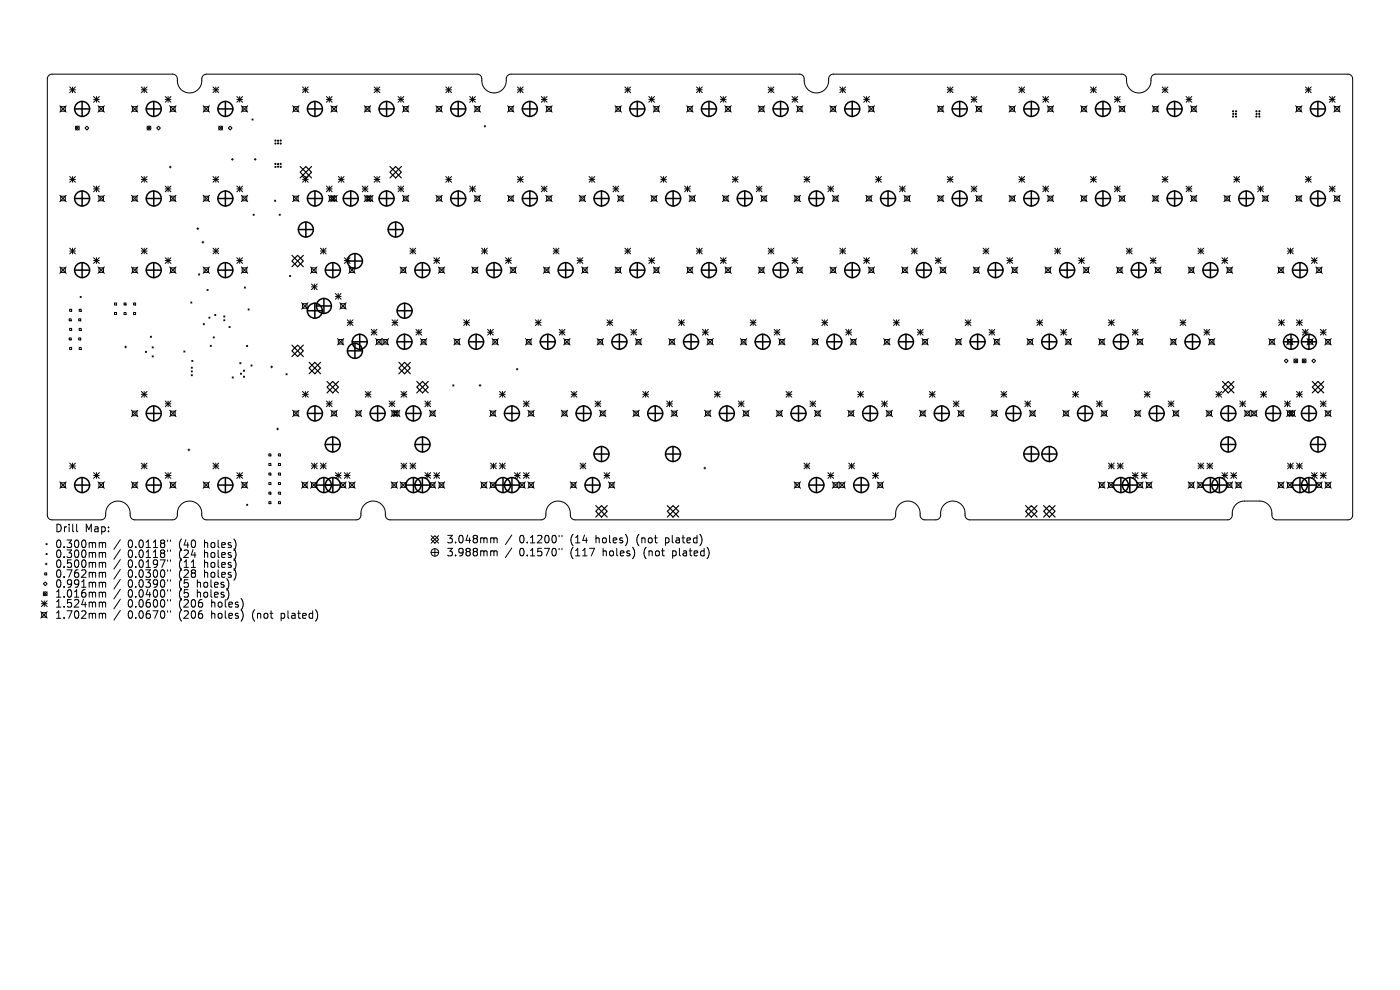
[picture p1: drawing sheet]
<svg xmlns="http://www.w3.org/2000/svg" width="297mm" height="210mm" viewBox="0 0 297 210" stroke-linecap="round" stroke-linejoin="round" font-family="sans-serif">
<defs><g id="words">
<g font-size="2.2">
<text x="11.6" y="113.1">Drill</text>
<text x="18" y="113.1">Map:</text>
<text x="11.6" y="116.5">0.300mm</text>
<text x="11.6" y="118.6">0.300mm</text>
<text x="27.1" y="116.5">0.0118&quot;</text>
<text x="27.1" y="118.6">0.0118&quot;</text>
<text x="38.1" y="116.5">(40</text>
<text x="38.1" y="118.6">(24</text>
<text x="43.5" y="116.5">holes)</text>
<text x="43.5" y="118.6">holes)</text>
<text x="94.6" y="115.5">3.048mm</text>
<text x="94.6" y="118.2">3.988mm</text>
<text x="110.2" y="115.5">0.1200&quot;</text>
<text x="110.2" y="118.2">0.1570&quot;</text>
<text x="121.1" y="115.5">(14</text>
<text x="121.1" y="118.2">(117</text>
<text x="126.6" y="115.5">holes)</text>
<text x="128.1" y="118.2">holes)</text>
<text x="135.4" y="115.5">(not</text>
<text x="136.9" y="118.2">(not</text>
<text x="141.6" y="115.5">plated)</text>
<text x="143.2" y="118.2">plated)</text>
<text x="11.6" y="120.7">0.500mm</text>
<text x="11.6" y="122.8">0.762mm</text>
<text x="11.6" y="124.9">0.991mm</text>
<text x="27.1" y="120.7">0.0197&quot;</text>
<text x="27.1" y="122.8">0.0300&quot;</text>
<text x="27.1" y="124.9">0.0390&quot;</text>
<text x="38.1" y="120.7">(11</text>
<text x="38.1" y="122.8">(28</text>
<text x="38.1" y="124.9">(5</text>
<text x="42" y="124.9">holes)</text>
<text x="43.5" y="120.7">holes)</text>
<text x="43.5" y="122.8">holes)</text>
<text x="11.6" y="127">1.016mm</text>
<text x="11.6" y="129.1">1.524mm</text>
<text x="11.6" y="131.5">1.702mm</text>
<text x="27.1" y="127">0.0400&quot;</text>
<text x="27.1" y="129.1">0.0600&quot;</text>
<text x="27.1" y="131.5">0.0670&quot;</text>
<text x="38.1" y="127">(5</text>
<text x="38.1" y="129.1">(206</text>
<text x="38.1" y="131.5">(206</text>
<text x="42" y="127">holes)</text>
<text x="45.1" y="129.1">holes)</text>
<text x="45.1" y="131.5">holes)</text>
<text x="53.9" y="131.5">(not</text>
<text x="60.1" y="131.5">plated)</text>
</g>
</g></defs>
<g fill="none" stroke="#000" stroke-width=".21">
<path d="M10.3 16.1l.7-.4h25.6a1.21 1.21 0 0 1 1 1.7 2.63 2.63 0 0 0 3.1 2.3 2.63 2.63 0 0 0 2.1-3.2 1 1 0 0 1 1-.8h57.6a1.27 1.27 0 0 1 .8 1.7 2.63 2.63 0 0 0 3.1 2.3 2.63 2.63 0 0 0 2.1-3.2 1 1 0 0 1 1-.8h61.4a1.27 1.27 0 0 1 .8 1.7 2.63 2.63 0 0 0 3.1 2.3 2.63 2.63 0 0 0 2.1-3.2 1 1 0 0 1 1-.8h61.4a1.27 1.27 0 0 1 .8 1.7 2.63 2.63 0 0 0 3.1 2.3 2.63 2.63 0 0 0 2.1-3.2 1 1 0 0 1 1-.8h40.9a.99 .99 0 0 1 .9 1l-.1 92.8a1 1 0 0 1-.9 .8h-15.4a1.27 1.27 0 0 1-.8-1.7 2.6 2.6 0 0 0-2.6-2.3h-3.5a2.85 2.85 0 0 0-2.3 3.3l-.4 .5-.6 .2h-54.7a1.21 1.21 0 0 1-1-1.7 2.63 2.63 0 0 0-3-2.3 2.63 2.63 0 0 0-2.2 3.2 1 1 0 0 1-1 .8h-2.5a1.27 1.27 0 0 1-.8-1.7 2.63 2.63 0 0 0-3.1-2.3 2.63 2.63 0 0 0-2.1 3.2 1 1 0 0 1-1 .8h-67.2a1.27 1.27 0 0 1-.8-1.7 2.63 2.63 0 0 0-3.1-2.3 2.63 2.63 0 0 0-2.1 3.2 1 1 0 0 1-1 .8h-32.2a1.27 1.27 0 0 1-.9-1.7 2.63 2.63 0 0 0-3-2.3 2.63 2.63 0 0 0-2.1 3.2 1 1 0 0 1-1 .8h-32a1.27 1.27 0 0 1-.8-1.7 2.63 2.63 0 0 0-3.1-2.3 2.63 2.63 0 0 0-2.1 3.2 1 1 0 0 1-1 .8h-8.2a1.27 1.27 0 0 1-.8-1.7 2.63 2.63 0 0 0-3-2.3 2.63 2.63 0 0 0-2.2 3.2 1 1 0 0 1-1 .8h-10.5a1 1 0 0 1-.9-1v-92.6zM14.8 18.4l1.2 1.3M14.8 19.1h1.2M15.4 18.4v1.3M16 18.4l-1.2 1.3M30 19.1h1.2M30 18.4l1.2 1.3M30.6 18.4v1.3M31.2 18.4l-1.2 1.3M45.2 19.1h1.2M45.2 18.4l1.2 1.3M45.8 18.4v1.3"/>
<path d="M46.4 18.4l-1.2 1.3M64.2 19.1h1.2M64.2 18.4l1.2 1.3M64.8 18.4v1.3M65.4 18.4l-1.2 1.3M79.4 19.1h1.2M79.4 18.4l1.2 1.3M80 18.4v1.3M80.6 18.4l-1.2 1.3M94.6 19.1h1.2M94.6 18.4l1.2 1.3M95.2 18.4v1.3"/>
<path d="M95.8 18.4l-1.2 1.3M109.8 19.1h1.2M109.8 18.4l1.2 1.3M110.4 18.4v1.3M111 18.4l-1.2 1.3M132.6 19.1h1.2M132.6 18.4l1.2 1.3M133.2 18.4v1.3M133.8 18.4l-1.2 1.3M147.8 19.1h1.2M147.8 18.4l1.2 1.3M148.4 18.4v1.3"/>
<path d="M149 18.4l-1.2 1.3M163 19.1h1.2M163 18.4l1.2 1.3M163.6 18.4v1.3M164.2 18.4l-1.2 1.3M178.2 19.1h1.2M178.2 18.4l1.2 1.3M178.8 18.4v1.3M179.4 18.4l-1.2 1.3M201 19.1h1.2M201 18.4l1.2 1.3M201.6 18.4v1.3"/>
<path d="M202.2 18.4l-1.2 1.3M216.2 19.1h1.2M216.2 18.4l1.2 1.3M216.8 18.4v1.3M217.4 18.4l-1.2 1.3M231.4 19.1h1.2M231.4 18.4l1.2 1.3M232 18.4v1.3M232.6 18.4l-1.2 1.3M246.6 19.1h1.2M246.6 18.4l1.2 1.3M247.2 18.4v1.3"/>
<path d="M247.8 18.4l-1.2 1.3M276.9 19.1h1.3M276.9 18.4l1.3 1.3M277.6 18.4v1.3M278.2 18.4l-1.3 1.3M12.7 22.4l1.3 1.4M12.9 22.6h.9v1h-.9zM14 22.4l-1.3 1.4M14.8 37.4l1.2 1.3M14.8 38.1h1.2M15.4 37.4v1.3M16 26.8l.8 .8"/>
<path d="M16 37.4l-1.2 1.3M16.8 26.8l-.8 .8M18.4 26.8l.4 .4-.4 .4-.4-.4zM19.9 39.5l1.2 1.2M19.9 20.5l1.2 1.2M19.9 21.1h1.2M20.5 20.5v1.2M20.5 39.5v1.2M20.8 22.4l1.4 1.4M21 22.6h1v1h-1zM21.1 20.5l-1.2 1.2M21.1 39.5l-1.2 1.2"/>
<path d="M22.2 22.4l-1.4 1.4M27.9 22.4l1.3 1.4M28.1 22.6h.9v1h-.9zM29.2 22.4l-1.3 1.4M30 38.1h1.2M30 37.4l1.2 1.3M30.6 37.4v1.3M31.2 26.8l.8 .8M31.2 37.4l-1.2 1.3M32 26.8l-.8 .8M33.6 26.8l.4 .4-.4 .4-.4-.4zM35 21.1h1.3"/>
<path d="M35 20.5l1.3 1.2M35 39.5l1.3 1.2M35.7 20.5v1.2M35.7 39.5v1.2M35.9 35.4h.4M36 22.4l1.3 1.4M36.1 35.2v.4M36.2 22.6h.9v1h-.9zM36.3 39.5l-1.3 1.2M36.3 20.5l-1.3 1.2M37.3 22.4l-1.3 1.4M43.1 22.4l1.3 1.4"/>
<path d="M43.3 22.6h.9v1h-.9zM44.4 22.4l-1.3 1.4M45.2 38.1h1.2M45.2 37.4l1.2 1.3M45.8 37.4v1.3M46.4 26.8l.8 .8M46.4 37.4l-1.2 1.3M47.2 26.8l-.8 .8M48.8 26.8l.4 .4-.4 .4-.4-.4zM49.1 33.8h.4M49.3 33.6v.4M50.2 21.1h1.3"/>
<path d="M50.2 20.5l1.3 1.2M50.2 39.5l1.3 1.2M50.9 20.5v1.2M50.9 39.5v1.2M51.2 22.4l1.3 1.4M51.4 22.6h.9v1h-.9zM51.5 39.5l-1.3 1.2M51.5 20.5l-1.3 1.2M52.5 22.4l-1.3 1.4M53.5 25.2l.2 .3M53.7 25.2l-.2 .3M53.9 33.8h.4"/>
<path d="M54.1 33.6v.4M62.1 22.4l1.3 1.4M62.3 22.6h.9v1h-.9zM63.4 22.4l-1.3 1.4M64.2 38.1h1.2M64.2 37.4l1.2 1.3M64.8 37.4v1.3M65.4 37.4l-1.2 1.3M69.2 39.5l1.3 1.2M69.2 21.1h1.3M69.2 20.5l1.3 1.2M69.9 39.5v1.2"/>
<path d="M69.9 20.5v1.2M70.2 22.4l1.3 1.4M70.4 22.6h.9v1h-.9zM70.5 39.5l-1.3 1.2M70.5 20.5l-1.3 1.2M71.5 22.4l-1.3 1.4M71.8 38.1h1.2M71.8 37.4l1.2 1.3M72.4 37.4v1.3M73 37.4l-1.2 1.3M76.8 39.5l1.3 1.2M77.3 22.4l1.3 1.4"/>
<path d="M77.5 39.5v1.2M77.5 22.6h.9v1h-.9zM78.1 39.5l-1.3 1.2M78.6 22.4l-1.3 1.4M79.4 38.1h1.2M79.4 37.4l1.2 1.3M80 37.4v1.3M80.6 37.4l-1.2 1.3M84.4 39.5l1.3 1.2M84.4 21.1h1.3M84.4 20.5l1.3 1.2M85 39.5v1.2"/>
<path d="M85 20.5v1.2M85.4 22.4l1.3 1.4M85.6 22.6h.9v1h-.9zM85.7 39.5l-1.3 1.2M85.7 20.5l-1.3 1.2M86.7 22.4l-1.3 1.4M92.5 22.4l1.3 1.4M92.7 22.6h.9v1h-.9zM93.8 22.4l-1.3 1.4M94.6 38.1h1.2M94.6 37.4l1.2 1.3M95.2 37.4v1.3"/>
<path d="M95.8 37.4l-1.2 1.3M99.6 39.5l1.3 1.2M99.6 21.1h1.3M99.6 20.5l1.3 1.2M100.2 39.5v1.2M100.2 20.5v1.2M100.6 22.4l1.3 1.4M100.8 22.6h.9v1h-.9zM100.9 39.5l-1.3 1.2M100.9 20.5l-1.3 1.2M101.9 22.4l-1.3 1.4M102.7 26.7l.3 .2"/>
<path d="M103 26.7l-.3 .2M107.7 22.4l1.3 1.4M107.9 22.6h.9v1h-.9zM109 22.4l-1.3 1.4M109.8 38.1h1.2M109.8 37.4l1.2 1.3M110.4 37.4v1.3M111 37.4l-1.2 1.3M114.8 39.5l1.3 1.2M114.8 21.1h1.3M114.8 20.5l1.3 1.2M115.4 39.5v1.2"/>
<path d="M115.4 20.5v1.2M115.8 22.4l1.3 1.4M116 22.6h.9v1h-.9zM116.1 39.5l-1.3 1.2M116.1 20.5l-1.3 1.2M117.1 22.4l-1.3 1.4M125 38.1h1.2M125 37.4l1.2 1.3M125.6 37.4v1.3M126.2 37.4l-1.2 1.3M130 39.5l1.3 1.2M130.5 22.4l1.3 1.4"/>
<path d="M130.6 39.5v1.2M130.7 22.6h.9v1h-.9zM131.3 39.5l-1.3 1.2M131.8 22.4l-1.3 1.4M137.6 21.1h1.3M137.6 20.5l1.3 1.2M138.2 20.5v1.2M138.6 22.4l1.3 1.4M138.8 22.6h.9v1h-.9zM138.9 20.5l-1.3 1.2M139.9 22.4l-1.3 1.4M140.2 38.1h1.2"/>
<path d="M140.2 37.4l1.2 1.3M140.8 37.4v1.3M141.4 37.4l-1.2 1.3M145.2 39.5l1.2 1.2M145.7 22.4l1.3 1.4M145.8 39.5v1.2M145.9 22.6h.9v1h-.9zM146.4 39.5l-1.2 1.2M147 22.4l-1.3 1.4M152.8 21.1h1.2M152.8 20.5l1.2 1.2M153.4 20.5v1.2"/>
<path d="M153.8 22.4l1.3 1.4M154 22.6h.9v1h-.9zM154 20.5l-1.2 1.2M155.1 22.4l-1.3 1.4M155.4 38.1h1.2M155.4 37.4l1.2 1.3M156 37.4v1.3M156.6 37.4l-1.2 1.3M160.4 39.5l1.2 1.2M160.9 22.4l1.3 1.4M161 39.5v1.2M161.1 22.6h.9v1h-.9z"/>
<path d="M161.6 39.5l-1.2 1.2M162.2 22.4l-1.3 1.4M168 21.1h1.2M168 20.5l1.2 1.2M168.6 20.5v1.2M169 22.4l1.3 1.4M169.2 22.6h.9v1h-.9zM169.2 20.5l-1.2 1.2M170.3 22.4l-1.3 1.4M170.6 38.1h1.2M170.6 37.4l1.2 1.3M171.2 37.4v1.3"/>
<path d="M171.8 37.4l-1.2 1.3M175.6 39.5l1.2 1.2M176.1 22.4l1.3 1.4M176.2 39.5v1.2M176.3 22.6h.9v1h-.9zM176.8 39.5l-1.2 1.2M177.4 22.4l-1.3 1.4M183.2 21.1h1.2M183.2 20.5l1.2 1.2M183.8 20.5v1.2M184.2 22.4l1.3 1.4M184.4 22.6h.9v1h-.9z"/>
<path d="M184.4 20.5l-1.2 1.2M185.5 22.4l-1.3 1.4M185.8 38.1h1.2M185.8 37.4l1.2 1.3M186.4 37.4v1.3M187 37.4l-1.2 1.3M190.8 39.5l1.2 1.2M191.4 39.5v1.2M192 39.5l-1.2 1.2M198.9 22.4l1.3 1.4M199.1 22.6h.9v1h-.9zM200.2 22.4l-1.3 1.4"/>
<path d="M201 38.1h1.2M201 37.4l1.2 1.3M201.6 37.4v1.3M202.2 37.4l-1.2 1.3M206 21.1h1.2M206 20.5l1.2 1.2M206 39.5l1.2 1.2M206.6 20.5v1.2M206.6 39.5v1.2M207 22.4l1.3 1.4M207.2 22.6h.9v1h-.9zM207.2 20.5l-1.2 1.2"/>
<path d="M207.2 39.5l-1.2 1.2M208.3 22.4l-1.3 1.4M214.1 22.4l1.3 1.4M214.3 22.6h.9v1h-.9zM215.4 22.4l-1.3 1.4M216.2 38.1h1.2M216.2 37.4l1.2 1.3M216.8 37.4v1.3M217.4 37.4l-1.2 1.3M221.2 39.5l1.2 1.2M221.2 21.1h1.2M221.2 20.5l1.2 1.2"/>
<path d="M221.8 39.5v1.2M221.8 20.5v1.2M222.2 22.4l1.3 1.4M222.4 22.6h.9v1h-.9zM222.4 39.5l-1.2 1.2M222.4 20.5l-1.2 1.2M223.5 22.4l-1.3 1.4M229.3 22.4l1.3 1.4M229.5 22.6h.9v1h-.9zM230.6 22.4l-1.3 1.4M231.4 38.1h1.2M231.4 37.4l1.2 1.3"/>
<path d="M232 37.4v1.3M232.6 37.4l-1.2 1.3M236.4 39.5l1.2 1.2M236.4 21.1h1.2M236.4 20.5l1.2 1.2M237 39.5v1.2M237 20.5v1.2M237.4 22.4l1.3 1.4M237.6 22.6h.9v1h-.9zM237.6 39.5l-1.2 1.2M237.6 20.5l-1.2 1.2M238.7 22.4l-1.3 1.4"/>
<path d="M244.5 22.4l1.3 1.4M244.7 22.6h.9v1h-.9zM245.8 22.4l-1.3 1.4M246.6 38.1h1.2M246.6 37.4l1.2 1.3M247.2 37.4v1.3M247.8 37.4l-1.2 1.3M251.6 39.5l1.2 1.2M251.6 21.1h1.2M251.6 20.5l1.2 1.2M252.2 39.5v1.2M252.2 20.5v1.2"/>
<path d="M252.6 22.4l1.3 1.4M252.8 22.6h.9v1h-.9zM252.8 39.5l-1.2 1.2M252.8 20.5l-1.2 1.2M253.9 22.4l-1.3 1.4M261.7 38.1h1.3M261.7 37.4l1.3 1.3M262.4 37.4v1.3M263 37.4l-1.3 1.3M266.8 39.5l1.2 1.2M267.4 39.5v1.2M268 39.5l-1.2 1.2"/>
<path d="M274.9 22.4l1.3 1.4M275 22.6h1v1h-1zM276.2 22.4l-1.3 1.4M276.9 38.1h1.3M276.9 37.4l1.3 1.3M277.6 37.4v1.3M278.2 37.4l-1.3 1.3M282 21.1h1.2M282 39.5l1.2 1.2M282 20.5l1.2 1.2M282.6 39.5v1.2M282.6 20.5v1.2"/>
<path d="M283 22.4l1.3 1.4M283.2 22.6h.9v1h-.9zM283.2 39.5l-1.2 1.2M283.2 20.5l-1.2 1.2M284.3 22.4l-1.3 1.4M12.7 41.4l1.3 1.4M12.7 56.6l1.3 1.4M12.9 41.6h.9v1h-.9zM12.9 56.8h.9v1h-.9zM14 41.4l-1.3 1.4M14 56.6l-1.3 1.4M14.8 52.6l1.2 1.3"/>
<path d="M14.8 53.3h1.2M15.4 52.6v1.3M16 52.6l-1.2 1.3M19.9 40.1h1.2M19.9 54.7l1.2 1.2M19.9 55.3h1.2M20.5 54.7v1.2M20.8 56.6l1.4 1.4M20.8 41.4l1.4 1.4M21 41.6h1v1h-1zM21 56.8h1v1h-1zM21.1 54.7l-1.2 1.2"/>
<path d="M22.2 41.4l-1.4 1.4M22.2 56.6l-1.4 1.4M27.9 41.4l1.3 1.4M27.9 56.6l1.3 1.4M28.1 41.6h.9v1h-.9zM28.1 56.8h.9v1h-.9zM29.2 41.4l-1.3 1.4M29.2 56.6l-1.3 1.4M30 53.3h1.2M30 52.6l1.2 1.3M30.6 52.6v1.3M31.2 52.6l-1.2 1.3"/>
<path d="M35 54.7l1.3 1.2M35 40.1h1.3M35 55.3h1.3M35.7 54.7v1.2M36 41.4l1.3 1.4M36 56.6l1.3 1.4M36.2 41.6h.9v1h-.9zM36.2 56.8h.9v1h-.9zM36.3 54.7l-1.3 1.2M37.3 41.4l-1.3 1.4M37.3 56.6l-1.3 1.4M41.8 48.5h.4"/>
<path d="M42 48.3v.4M42.1 58.1l.3 .2M42.4 58.1l-.3 .2M42.8 51.4h.4M43 51.2v.4M43.1 56.6l1.3 1.4M43.1 41.4l1.3 1.4M43.3 41.6h.9v1h-.9zM43.3 56.8h.9v1h-.9zM44.4 41.4l-1.3 1.4M44.4 56.6l-1.3 1.4M45.2 53.3h1.2"/>
<path d="M45.2 52.6l1.2 1.3M45.8 52.6v1.3M46.4 52.6l-1.2 1.3M50.2 40.1h1.3M50.2 55.3h1.3M50.2 54.7l1.3 1.2M50.9 54.7v1.2M51.2 41.4l1.3 1.4M51.2 56.6l1.3 1.4M51.4 41.6h.9v1h-.9zM51.4 56.8h.9v1h-.9zM51.5 54.7l-1.3 1.2"/>
<path d="M52.5 41.4l-1.3 1.4M52.5 56.6l-1.3 1.4M53.7 45.4l.2 .3M53.9 45.4l-.2 .3M58.3 42.5l.2 .2M58.5 42.5l-.2 .2M59.2 45.4l.3 .3M59.5 45.4l-.3 .3M61.4 58.4l.3 .3M61.7 58.4l-.3 .3M62.1 41.4l1.3 1.4M62.3 41.6h.9v1h-.9z"/>
<path d="M63.4 41.4l-1.3 1.4M65.9 56.6l1.3 1.4M66.1 56.8h.9v1h-.9zM67.2 56.6l-1.3 1.4M68 53.3h1.2M68 52.6l1.2 1.3M68.6 52.6v1.3M69.2 52.6l-1.2 1.3M69.2 40.1h1.3M69.7 41.4l1.3 1.4M69.9 41.6h.9v1h-.9zM70.2 41.4l1.3 1.4"/>
<path d="M70.4 41.6h.9v1h-.9zM71 41.4l-1.3 1.4M71.5 41.4l-1.3 1.4M73 55.3h1.3M73 54.7l1.3 1.2M73.7 54.7v1.2M74 56.6l1.3 1.4M74.2 56.8h.9v1h-.9zM74.3 54.7l-1.3 1.2M75.3 56.6l-1.3 1.4M76.8 40.1h1.3M77.3 41.4l1.3 1.4"/>
<path d="M77.5 41.6h.9v1h-.9zM77.8 41.4l1.3 1.4M78 41.6h.9v1h-.9zM78.6 41.4l-1.3 1.4M79.1 41.4l-1.3 1.4M84.4 40.1h1.3M84.9 56.6l1.3 1.4M85.1 56.8h.9v1h-.9zM85.4 41.4l1.3 1.4M85.6 41.6h.9v1h-.9zM86.2 56.6l-1.3 1.4M86.7 41.4l-1.3 1.4"/>
<path d="M87 53.3h1.2M87 52.6l1.2 1.3M87.6 52.6v1.3M88.2 52.6l-1.2 1.3M92 55.3h1.3M92 54.7l1.3 1.2M92.5 41.4l1.3 1.4M92.6 54.7v1.2M92.7 41.6h.9v1h-.9zM93 56.6l1.3 1.4M93.2 56.8h.9v1h-.9zM93.3 54.7l-1.3 1.2"/>
<path d="M93.8 41.4l-1.3 1.4M94.3 56.6l-1.3 1.4M99.6 40.1h1.3M100.1 56.6l1.3 1.4M100.3 56.8h.9v1h-.9zM100.6 41.4l1.3 1.4M100.8 41.6h.9v1h-.9zM101.4 56.6l-1.3 1.4M101.9 41.4l-1.3 1.4M102.2 53.3h1.2M102.2 52.6l1.2 1.3M102.8 52.6v1.3"/>
<path d="M103.4 52.6l-1.2 1.3M107.2 55.3h1.3M107.2 54.7l1.3 1.2M107.7 41.4l1.3 1.4M107.8 54.7v1.2M107.9 41.6h.9v1h-.9zM108.2 56.6l1.3 1.4M108.4 56.8h.9v1h-.9zM108.5 54.7l-1.3 1.2M109 41.4l-1.3 1.4M109.5 56.6l-1.3 1.4M114.8 40.1h1.3"/>
<path d="M115.3 56.6l1.3 1.4M115.5 56.8h.9v1h-.9zM115.8 41.4l1.3 1.4M116 41.6h.9v1h-.9zM116.6 56.6l-1.3 1.4M117.1 41.4l-1.3 1.4M117.4 53.3h1.2M117.4 52.6l1.2 1.3M118 52.6v1.3M118.6 52.6l-1.2 1.3M122.4 55.3h1.3M122.4 54.7l1.3 1.2"/>
<path d="M122.9 41.4l1.3 1.4M123 54.7v1.2M123.1 41.6h.9v1h-.9zM123.4 56.6l1.3 1.4M123.6 56.8h.9v1h-.9zM123.7 54.7l-1.3 1.2M124.2 41.4l-1.3 1.4M124.7 56.6l-1.3 1.4M130 40.1h1.3M130.5 56.6l1.3 1.4M130.7 56.8h.9v1h-.9zM131 41.4l1.3 1.4"/>
<path d="M131.2 41.6h.9v1h-.9zM131.8 56.6l-1.3 1.4M132.3 41.4l-1.3 1.4M132.6 53.3h1.2M132.6 52.6l1.2 1.3M133.2 52.6v1.3M133.8 52.6l-1.2 1.3M137.6 55.3h1.3M137.6 54.7l1.3 1.2M138.1 41.4l1.3 1.4M138.2 54.7v1.2M138.3 41.6h.9v1h-.9z"/>
<path d="M138.6 56.6l1.3 1.4M138.8 56.8h.9v1h-.9zM138.9 54.7l-1.3 1.2M139.4 41.4l-1.3 1.4M139.9 56.6l-1.3 1.4M145.2 40.1h1.2M145.7 56.6l1.3 1.4M145.9 56.8h.9v1h-.9zM146.2 41.4l1.3 1.4M146.4 41.6h.9v1h-.9zM147 56.6l-1.3 1.4M147.5 41.4l-1.3 1.4"/>
<path d="M147.8 53.3h1.2M147.8 52.6l1.2 1.3M148.4 52.6v1.3M149 52.6l-1.2 1.3M152.8 55.3h1.2M152.8 54.7l1.2 1.2M153.3 41.4l1.3 1.4M153.4 54.7v1.2M153.5 41.6h.9v1h-.9zM153.8 56.6l1.3 1.4M154 56.8h.9v1h-.9zM154 54.7l-1.2 1.2"/>
<path d="M154.6 41.4l-1.3 1.4M155.1 56.6l-1.3 1.4M160.4 40.1h1.2M160.9 56.6l1.3 1.4M161.1 56.8h.9v1h-.9zM161.4 41.4l1.3 1.4M161.6 41.6h.9v1h-.9zM162.2 56.6l-1.3 1.4M162.7 41.4l-1.3 1.4M163 53.3h1.2M163 52.6l1.2 1.3M163.6 52.6v1.3"/>
<path d="M164.2 52.6l-1.2 1.3M168 55.3h1.2M168 54.7l1.2 1.2M168.5 41.4l1.3 1.4M168.6 54.7v1.2M168.7 41.6h.9v1h-.9zM169 56.6l1.3 1.4M169.2 56.8h.9v1h-.9zM169.2 54.7l-1.2 1.2M169.8 41.4l-1.3 1.4M170.3 56.6l-1.3 1.4M175.6 40.1h1.2"/>
<path d="M176.1 56.6l1.3 1.4M176.3 56.8h.9v1h-.9zM176.6 41.4l1.3 1.4M176.8 41.6h.9v1h-.9zM177.4 56.6l-1.3 1.4M177.9 41.4l-1.3 1.4M178.2 53.3h1.2M178.2 52.6l1.2 1.3M178.8 52.6v1.3M179.4 52.6l-1.2 1.3M183.2 55.3h1.2M183.2 54.7l1.2 1.2"/>
<path d="M183.7 41.4l1.3 1.4M183.8 54.7v1.2M183.9 41.6h.9v1h-.9zM184.2 56.6l1.3 1.4M184.4 56.8h.9v1h-.9zM184.4 54.7l-1.2 1.2M185 41.4l-1.3 1.4M185.5 56.6l-1.3 1.4M190.8 40.1h1.2M191.3 56.6l1.3 1.4M191.5 56.8h.9v1h-.9zM191.8 41.4l1.3 1.4"/>
<path d="M192 41.6h.9v1h-.9zM192.6 56.6l-1.3 1.4M193.1 41.4l-1.3 1.4M193.4 53.3h1.2M193.4 52.6l1.2 1.3M194 52.6v1.3M194.6 52.6l-1.2 1.3M198.4 55.3h1.2M198.4 54.7l1.2 1.2M198.9 41.4l1.3 1.4M199 54.7v1.2M199.1 41.6h.9v1h-.9z"/>
<path d="M199.4 56.6l1.3 1.4M199.6 56.8h.9v1h-.9zM199.6 54.7l-1.2 1.2M200.2 41.4l-1.3 1.4M200.7 56.6l-1.3 1.4M206 40.1h1.2M206.5 56.6l1.3 1.4M206.7 56.8h.9v1h-.9zM207 41.4l1.3 1.4M207.2 41.6h.9v1h-.9zM207.8 56.6l-1.3 1.4M208.3 41.4l-1.3 1.4"/>
<path d="M208.6 53.3h1.2M208.6 52.6l1.2 1.3M209.2 52.6v1.3M209.8 52.6l-1.2 1.3M213.6 55.3h1.2M213.6 54.7l1.2 1.2M214.1 41.4l1.3 1.4M214.2 54.7v1.2M214.3 41.6h.9v1h-.9zM214.6 56.6l1.3 1.4M214.8 56.8h.9v1h-.9zM214.8 54.7l-1.2 1.2"/>
<path d="M215.4 41.4l-1.3 1.4M215.9 56.6l-1.3 1.4M221.2 40.1h1.2M221.7 56.6l1.3 1.4M221.9 56.8h.9v1h-.9zM222.2 41.4l1.3 1.4M222.4 41.6h.9v1h-.9zM223 56.6l-1.3 1.4M223.5 41.4l-1.3 1.4M223.8 53.3h1.2M223.8 52.6l1.2 1.3M224.4 52.6v1.3"/>
<path d="M225 52.6l-1.2 1.3M228.8 55.3h1.2M228.8 54.7l1.2 1.2M229.3 41.4l1.3 1.4M229.4 54.7v1.2M229.5 41.6h.9v1h-.9zM229.8 56.6l1.3 1.4M230 56.8h.9v1h-.9zM230 54.7l-1.2 1.2M230.6 41.4l-1.3 1.4M231.1 56.6l-1.3 1.4M236.4 40.1h1.2"/>
<path d="M236.9 56.6l1.3 1.4M237.1 56.8h.9v1h-.9zM237.4 41.4l1.3 1.4M237.6 41.6h.9v1h-.9zM238.2 56.6l-1.3 1.4M238.7 41.4l-1.3 1.4M239 53.3h1.2M239 52.6l1.2 1.3M239.6 52.6v1.3M240.2 52.6l-1.2 1.3M244 55.3h1.2M244 54.7l1.2 1.2"/>
<path d="M244.5 41.4l1.3 1.4M244.6 54.7v1.2M244.7 41.6h.9v1h-.9zM245 56.6l1.3 1.4M245.2 56.8h.9v1h-.9zM245.2 54.7l-1.2 1.2M245.8 41.4l-1.3 1.4M246.3 56.6l-1.3 1.4M251.6 40.1h1.2M252.1 56.6l1.3 1.4M252.3 56.8h.9v1h-.9zM252.6 41.4l1.3 1.4"/>
<path d="M252.8 41.6h.9v1h-.9zM253.4 56.6l-1.3 1.4M253.9 41.4l-1.3 1.4M254.2 53.3h1.2M254.2 52.6l1.2 1.3M254.8 52.6v1.3M255.4 52.6l-1.2 1.3M259.2 55.3h1.2M259.2 54.7l1.2 1.2M259.7 41.4l1.3 1.4M259.8 54.7v1.2M259.9 41.6h.9v1h-.9z"/>
<path d="M260.2 56.6l1.3 1.4M260.4 56.8h.9v1h-.9zM260.4 54.7l-1.2 1.2M261 41.4l-1.3 1.4M261.5 56.6l-1.3 1.4M266.8 40.1h1.2M267.8 41.4l1.3 1.4M268 41.6h.9v1h-.9zM269.1 41.4l-1.3 1.4M271.1 56.6l1.3 1.4M271.2 56.8h1v1h-1zM272.4 56.6l-1.3 1.4"/>
<path d="M273.1 53.3h1.3M273.1 52.6l1.3 1.3M273.8 52.6v1.3M274.4 52.6l-1.3 1.3M274.9 41.4l1.3 1.4M275 41.6h1v1h-1zM276.2 41.4l-1.3 1.4M278.2 55.3h1.2M278.2 54.7l1.2 1.2M278.8 54.7v1.2M279.2 56.6l1.3 1.4M279.4 56.8h.9v1h-.9z"/>
<path d="M279.4 54.7l-1.2 1.2M280.5 56.6l-1.3 1.4M282 40.1h1.2M283 41.4l1.3 1.4M283.2 41.6h.9v1h-.9zM284.3 41.4l-1.3 1.4M14.7 67.6h.4v.5h-.4zM14.7 71.7h.4v.4h-.4zM14.8 65.6h.4v.4h-.4zM14.8 69.7h.4v.4h-.4zM14.8 73.7h.4v.4h-.4zM16.7 67.6h.4v.5h-.4z"/>
<path d="M16.7 71.7h.4v.4h-.4zM16.8 65.6h.4v.4h-.4zM16.8 69.7h.4v.4h-.4zM16.8 73.7h.4v.4h-.4zM17 62.9l.2 .2M17.2 62.9l-.2 .2M24.3 64.3h.4v.4h-.4zM24.3 66.3h.4v.4h-.4zM26.3 64.3h.4v.4h-.4zM26.3 66.3h.4v.4h-.4zM26.5 73.6h.4M26.7 73.4v.4"/>
<path d="M28.3 64.3h.5v.4h-.5zM28.3 66.3h.5v.4h-.5zM30.8 74.5l.3 .3M31.1 74.5l-.3 .3M31.9 71.3l.2 .3M32.1 71.3l-.2 .3M32.3 73.6l.2 .2M32.3 75.5l.2 .2M32.5 73.6l-.2 .2M32.5 75.5l-.2 .2M39 74.5l.2 .2M39.2 74.5l-.2 .2"/>
<path d="M40.5 64.1l.2 .2M40.6 77.9l.2 .2M40.6 78.7l.2 .2M40.6 79.5l.2 .2M40.7 76.4l.2 .3M40.7 64.1l-.2 .2M40.8 77.9l-.2 .2M40.8 78.7l-.2 .2M40.8 79.5l-.2 .2M40.9 76.4l-.2 .3M43.1 68.6l.3 .3M43.4 68.6l-.3 .3"/>
<path d="M43.9 61.4l.3 .2M44.2 61.4l-.3 .2M44.3 67.3l.2 .2M44.5 67.3l-.2 .2M44.6 73.2l.2 .3M44.8 73.2l-.2 .3M45.2 71.5l.3 .2M45.5 71.5l-.3 .2M45.6 66.7l.2 .2M45.8 66.7l-.2 .2M47.5 67l.2 .3M47.5 67.8l.2 .3"/>
<path d="M47.7 67l-.2 .3M47.7 67.8l-.2 .3M48.6 69.3l.2 .2M48.8 69.3l-.2 .2M49.3 80l.2 .2M49.5 80l-.2 .2M50.9 76.9l.2 .3M51 79.2l.3 .2M51.1 76.9l-.2 .3M51.3 79.2l-.3 .2M51.6 79.8l.3 .2M51.6 78.5l.3 .3"/>
<path d="M51.8 60.9l.3 .2M51.9 78.5l-.3 .3M51.9 79.8l-.3 .2M52.1 60.9l-.3 .2M52.3 73.3l.2 .2M52.5 73.3l-.2 .2M52.6 65.5l.3 .3M52.9 65.5l-.3 .3M53.2 77.4l.3 .3M53.5 77.4l-.3 .3M57.4 77.8h.4M57.6 77.6v.4"/>
<path d="M60.7 79.3l.2 .2M60.9 79.3l-.2 .2M64 64.2l1.3 1.4M64.2 64.4h.9v1h-.9zM65.3 64.2l-1.3 1.4M66.1 60.2l1.2 1.3M66.1 60.8h1.2M66.7 60.2v1.3M67.3 60.2l-1.2 1.3M71.1 62.3l1.3 1.2M71.1 62.9h1.3M71.6 71.8l1.3 1.4"/>
<path d="M71.8 62.3v1.2M71.8 72h.9v1h-.9zM72.1 64.2l1.3 1.4M72.3 64.4h.9v1h-.9zM72.4 62.3l-1.3 1.2M72.9 71.8l-1.3 1.4M73.4 64.2l-1.3 1.4M73.7 67.8l1.2 1.3M73.7 68.4h1.2M74.3 67.8v1.3M74.9 67.8l-1.2 1.3M78.7 69.9l1.3 1.2"/>
<path d="M78.7 70.5h1.3M79.4 69.9v1.2M79.7 71.8l1.3 1.4M79.9 72h.9v1h-.9zM80 69.9l-1.3 1.2M81 71.8l-1.3 1.4M81.1 71.8l1.3 1.4M81.3 72h.9v1h-.9zM82.4 71.8l-1.3 1.4M83.2 67.8l1.2 1.3M83.2 68.4h1.2M83.8 67.8v1.3"/>
<path d="M84.4 67.8l-1.2 1.3M88.2 70.5h1.3M88.2 69.9l1.3 1.2M88.8 69.9v1.2M89.2 71.8l1.3 1.4M89.4 72h.9v1h-.9zM89.5 69.9l-1.3 1.2M90.5 71.8l-1.3 1.4M96.3 71.8l1.3 1.4M96.5 72h.9v1h-.9zM97.6 71.8l-1.3 1.4M98.4 68.4h1.2"/>
<path d="M98.4 67.8l1.2 1.3M99 67.8v1.3M99.6 67.8l-1.2 1.3M103.4 70.5h1.3M103.4 69.9l1.3 1.2M104 69.9v1.2M104.4 71.8l1.3 1.4M104.6 72h.9v1h-.9zM104.7 69.9l-1.3 1.2M105.7 71.8l-1.3 1.4M109.6 78.2l.2 .2M109.8 78.2l-.2 .2"/>
<path d="M111.5 71.8l1.3 1.4M111.7 72h.9v1h-.9zM112.8 71.8l-1.3 1.4M113.6 68.4h1.2M113.6 67.8l1.2 1.3M114.2 67.8v1.3M114.8 67.8l-1.2 1.3M118.6 70.5h1.3M118.6 69.9l1.3 1.2M119.2 69.9v1.2M119.6 71.8l1.3 1.4M119.8 72h.9v1h-.9z"/>
<path d="M119.9 69.9l-1.3 1.2M120.9 71.8l-1.3 1.4M126.7 71.8l1.3 1.4M126.9 72h.9v1h-.9zM128 71.8l-1.3 1.4M128.8 68.4h1.2M128.8 67.8l1.2 1.3M129.4 67.8v1.3M130 67.8l-1.2 1.3M133.8 70.5h1.3M133.8 69.9l1.3 1.2M134.4 69.9v1.2"/>
<path d="M134.8 71.8l1.3 1.4M135 72h.9v1h-.9zM135.1 69.9l-1.3 1.2M136.1 71.8l-1.3 1.4M141.9 71.8l1.3 1.4M142.1 72h.9v1h-.9zM143.2 71.8l-1.3 1.4M144 68.4h1.2M144 67.8l1.2 1.3M144.6 67.8v1.3M145.2 67.8l-1.2 1.3M149 70.5h1.2"/>
<path d="M149 69.9l1.2 1.2M149.6 69.9v1.2M150 71.8l1.3 1.4M150.2 72h.9v1h-.9zM150.2 69.9l-1.2 1.2M151.3 71.8l-1.3 1.4M157.1 71.8l1.3 1.4M157.3 72h.9v1h-.9zM158.4 71.8l-1.3 1.4M159.2 68.4h1.2M159.2 67.8l1.2 1.3M159.8 67.8v1.3"/>
<path d="M160.4 67.8l-1.2 1.3M164.2 70.5h1.2M164.2 69.9l1.2 1.2M164.8 69.9v1.2M165.2 71.8l1.3 1.4M165.4 72h.9v1h-.9zM165.4 69.9l-1.2 1.2M166.5 71.8l-1.3 1.4M172.3 71.8l1.3 1.4M172.5 72h.9v1h-.9zM173.6 71.8l-1.3 1.4M174.4 68.4h1.2"/>
<path d="M174.4 67.8l1.2 1.3M175 67.8v1.3M175.6 67.8l-1.2 1.3M179.4 70.5h1.2M179.4 69.9l1.2 1.2M180 69.9v1.2M180.4 71.8l1.3 1.4M180.6 72h.9v1h-.9zM180.6 69.9l-1.2 1.2M181.7 71.8l-1.3 1.4M187.5 71.8l1.3 1.4M187.7 72h.9v1h-.9z"/>
<path d="M188.8 71.8l-1.3 1.4M189.6 68.4h1.2M189.6 67.8l1.2 1.3M190.2 67.8v1.3M190.8 67.8l-1.2 1.3M194.6 70.5h1.2M194.6 69.9l1.2 1.2M195.2 69.9v1.2M195.6 71.8l1.3 1.4M195.8 72h.9v1h-.9zM195.8 69.9l-1.2 1.2M196.9 71.8l-1.3 1.4"/>
<path d="M202.7 71.8l1.3 1.4M202.9 72h.9v1h-.9zM204 71.8l-1.3 1.4M204.8 68.4h1.2M204.8 67.8l1.2 1.3M205.4 67.8v1.3M206 67.8l-1.2 1.3M209.8 70.5h1.2M209.8 69.9l1.2 1.2M210.4 69.9v1.2M210.8 71.8l1.3 1.4M211 72h.9v1h-.9z"/>
<path d="M211 69.9l-1.2 1.2M212.1 71.8l-1.3 1.4M217.9 71.8l1.3 1.4M218.1 72h.9v1h-.9zM219.2 71.8l-1.3 1.4M220 68.4h1.2M220 67.8l1.2 1.3M220.6 67.8v1.3M221.2 67.8l-1.2 1.3M225 70.5h1.2M225 69.9l1.2 1.2M225.6 69.9v1.2"/>
<path d="M226 71.8l1.3 1.4M226.2 72h.9v1h-.9zM226.2 69.9l-1.2 1.2M227.3 71.8l-1.3 1.4M233.1 71.8l1.3 1.4M233.3 72h.9v1h-.9zM234.4 71.8l-1.3 1.4M235.2 68.4h1.2M235.2 67.8l1.2 1.3M235.8 67.8v1.3M236.4 67.8l-1.2 1.3M240.2 70.5h1.2"/>
<path d="M240.2 69.9l1.2 1.2M240.8 69.9v1.2M241.2 71.8l1.3 1.4M241.4 72h.9v1h-.9zM241.4 69.9l-1.2 1.2M242.5 71.8l-1.3 1.4M248.3 71.8l1.3 1.4M248.5 72h.9v1h-.9zM249.6 71.8l-1.3 1.4M250.4 68.4h1.2M250.4 67.8l1.2 1.3M251 67.8v1.3"/>
<path d="M251.6 67.8l-1.2 1.3M255.4 70.5h1.2M255.4 69.9l1.2 1.2M256 69.9v1.2M256.4 71.8l1.3 1.4M256.6 72h.9v1h-.9zM256.6 69.9l-1.2 1.2M257.7 71.8l-1.3 1.4M269.2 71.8l1.3 1.4M269.3 72h1v1h-1zM270.5 71.8l-1.3 1.4M271.2 68.4h1.3"/>
<path d="M271.2 67.8l1.3 1.3M271.9 67.8v1.3M272.5 67.8l-1.3 1.3M272.9 76.2l.4 .4-.4 .3-.4-.3zM273 71.8l1.3 1.4M273.1 72h1v1h-1zM274.3 71.8l-1.3 1.4M274.5 76.1l.8 .9M275 68.4h1.3M275 67.8l1.3 1.3M275.3 76.1l-.8 .9M275.7 67.8v1.3"/>
<path d="M276.3 76.1l.8 .9M276.3 67.8l-1.3 1.3M276.3 70.5h1.2M276.3 69.9l1.2 1.2M276.9 69.9v1.2M277.1 76.1l-.8 .9M277.3 71.8l1.3 1.4M277.5 72h.9v1h-.9zM277.5 69.9l-1.2 1.2M278.3 76.6l.4-.4 .4 .4-.4 .3zM278.6 71.8l-1.3 1.4M280.1 70.5h1.2"/>
<path d="M280.1 69.9l1.2 1.2M280.7 69.9v1.2M281.1 71.8l1.3 1.4M281.3 72h.9v1h-.9zM281.3 69.9l-1.2 1.2M282.4 71.8l-1.3 1.4M14.8 98.2l1.2 1.3M14.8 98.8h1.2M15.4 98.2v1.3M16 98.2l-1.2 1.3M27.9 87l1.3 1.4M28.1 87.2h.9v1h-.9z"/>
<path d="M29.2 87l-1.3 1.4M30 98.8h1.2M30 83l1.2 1.3M30 83.6h1.2M30 98.2l1.2 1.3M30.6 83v1.3M30.6 98.2v1.3M31.2 98.2l-1.2 1.3M31.2 83l-1.2 1.3M35 85.1l1.3 1.2M35 85.7h1.3M35.7 85.1v1.2"/>
<path d="M36 87l1.3 1.4M36.2 87.2h.9v1h-.9zM36.3 85.1l-1.3 1.2M37.3 87l-1.3 1.4M39.9 95.4h.4M40.1 95.2v.4M45.2 98.8h1.2M45.2 98.2l1.2 1.3M45.8 98.2v1.3M46.4 98.2l-1.2 1.3M57 96.3h.5v.4h-.5zM57 98.3h.5v.4h-.5z"/>
<path d="M58.7 91h.4M58.9 90.8v.4M59.1 96.3h.4v.4h-.4zM59.1 98.3h.4v.4h-.4zM62.1 87l1.3 1.4M62.3 87.2h.9v1h-.9zM63.4 87l-1.3 1.4M64.2 83.6h1.2M64.2 83l1.2 1.3M64.8 83v1.3M65.4 83l-1.2 1.3M66.1 98.8h1.2"/>
<path d="M66.1 98.2l1.2 1.3M66.7 98.2v1.3M67.3 98.2l-1.2 1.3M68 98.8h1.2M68 98.2l1.2 1.3M68.6 98.2v1.3M69.2 98.2l-1.2 1.3M69.2 85.7h1.3M69.2 85.1l1.3 1.2M69.9 85.1v1.2M70.2 87l1.3 1.4M70.4 87.2h.9v1h-.9z"/>
<path d="M70.5 85.1l-1.3 1.2M71.5 87l-1.3 1.4M75.4 87l1.3 1.4M75.6 87.2h.9v1h-.9zM76.7 87l-1.3 1.4M77.5 83.6h1.2M77.5 83l1.2 1.3M78.1 83v1.3M78.7 83l-1.2 1.3M82.5 85.7h1.3M82.5 85.1l1.3 1.2M83 87l1.3 1.4"/>
<path d="M83.1 85.1v1.2M83.2 87.2h.9v1h-.9zM83.5 87l1.3 1.4M83.7 87.2h.9v1h-.9zM83.8 85.1l-1.3 1.2M84.3 87l-1.3 1.4M84.8 87l-1.3 1.4M85.1 98.8h1.2M85.1 83.6h1.2M85.1 83l1.2 1.3M85.1 98.2l1.2 1.3M85.7 83v1.3"/>
<path d="M85.7 98.2v1.3M86.3 83l-1.2 1.3M86.3 98.2l-1.2 1.3M87 98.8h1.2M87 98.2l1.2 1.3M87.6 98.2v1.3M88.2 98.2l-1.2 1.3M90.1 85.7h1.3M90.1 85.1l1.3 1.2M90.7 85.1v1.2M91.1 87l1.3 1.4M91.3 87.2h.9v1h-.9z"/>
<path d="M91.4 85.1l-1.3 1.2M92.4 87l-1.3 1.4M96 81.6l.3 .3M96.3 81.6l-.3 .3M101.6 81.7h.4M101.8 81.5v.4M103.9 87l1.3 1.4M104.1 98.8h1.2M104.1 98.2l1.2 1.3M104.1 87.2h.9v1h-.9zM104.7 98.2v1.3M105.2 87l-1.3 1.4"/>
<path d="M105.3 98.2l-1.2 1.3M106 98.8h1.2M106 83.6h1.2M106 83l1.2 1.3M106 98.2l1.2 1.3M106.6 83v1.3M106.6 98.2v1.3M107.2 83l-1.2 1.3M107.2 98.2l-1.2 1.3M111 85.7h1.3M111 85.1l1.3 1.2M111.6 85.1v1.2"/>
<path d="M112 87l1.3 1.4M112.2 87.2h.9v1h-.9zM112.3 85.1l-1.3 1.2M113.3 87l-1.3 1.4M119.1 87l1.3 1.4M119.3 87.2h.9v1h-.9zM120.4 87l-1.3 1.4M121.2 83.6h1.2M121.2 83l1.2 1.3M121.8 83v1.3M122.4 83l-1.2 1.3M123.1 98.8h1.2"/>
<path d="M123.1 98.2l1.2 1.3M123.7 98.2v1.3M124.3 98.2l-1.2 1.3M126.2 85.7h1.3M126.2 85.1l1.3 1.2M126.8 85.1v1.2M127.2 87l1.3 1.4M127.4 87.2h.9v1h-.9zM127.5 85.1l-1.3 1.2M128.5 87l-1.3 1.4M134.3 87l1.3 1.4M134.5 87.2h.9v1h-.9z"/>
<path d="M135.6 87l-1.3 1.4M136.4 83.6h1.2M136.4 83l1.2 1.3M137 83v1.3M137.6 83l-1.2 1.3M141.4 85.7h1.2M141.4 85.1l1.2 1.2M142 85.1v1.2M142.4 87l1.3 1.4M142.6 87.2h.9v1h-.9zM142.6 85.1l-1.2 1.2M143.7 87l-1.3 1.4"/>
<path d="M149.3 99.3h.4M149.5 87l1.3 1.4M149.5 99.1v.4M149.7 87.2h.9v1h-.9zM150.8 87l-1.3 1.4M151.6 83.6h1.2M151.6 83l1.2 1.3M152.2 83v1.3M152.8 83l-1.2 1.3M156.6 85.7h1.2M156.6 85.1l1.2 1.2M157.2 85.1v1.2"/>
<path d="M157.6 87l1.3 1.4M157.8 87.2h.9v1h-.9zM157.8 85.1l-1.2 1.2M158.9 87l-1.3 1.4M164.7 87l1.3 1.4M164.9 87.2h.9v1h-.9zM166 87l-1.3 1.4M166.8 83.6h1.2M166.8 83l1.2 1.3M167.4 83v1.3M168 83l-1.2 1.3M170.6 98.8h1.2"/>
<path d="M170.6 98.2l1.2 1.3M171.2 98.2v1.3M171.8 98.2l-1.2 1.3M171.8 85.7h1.2M171.8 85.1l1.2 1.2M172.4 85.1v1.2M172.8 87l1.3 1.4M173 87.2h.9v1h-.9zM173 85.1l-1.2 1.2M174.1 87l-1.3 1.4M179.9 87l1.3 1.4M180.1 98.8h1.2"/>
<path d="M180.1 98.2l1.2 1.3M180.1 87.2h.9v1h-.9zM180.7 98.2v1.3M181.2 87l-1.3 1.4M181.3 98.2l-1.2 1.3M182 83.6h1.2M182 83l1.2 1.3M182.6 83v1.3M183.2 83l-1.2 1.3M187 85.7h1.2M187 85.1l1.2 1.2M187.6 85.1v1.2"/>
<path d="M188 87l1.3 1.4M188.2 87.2h.9v1h-.9zM188.2 85.1l-1.2 1.2M189.3 87l-1.3 1.4M195.1 87l1.3 1.4M195.3 87.2h.9v1h-.9zM196.4 87l-1.3 1.4M197.2 83.6h1.2M197.2 83l1.2 1.3M197.8 83v1.3M198.4 83l-1.2 1.3M202.2 85.7h1.2"/>
<path d="M202.2 85.1l1.2 1.2M202.8 85.1v1.2M203.2 87l1.3 1.4M203.4 87.2h.9v1h-.9zM203.4 85.1l-1.2 1.2M204.5 87l-1.3 1.4M210.3 87l1.3 1.4M210.5 87.2h.9v1h-.9zM211.6 87l-1.3 1.4M212.4 83.6h1.2M212.4 83l1.2 1.3M213 83v1.3"/>
<path d="M213.6 83l-1.2 1.3M217.4 85.7h1.2M217.4 85.1l1.2 1.2M218 85.1v1.2M218.4 87l1.3 1.4M218.6 87.2h.9v1h-.9zM218.6 85.1l-1.2 1.2M219.7 87l-1.3 1.4M225.5 87l1.3 1.4M225.7 87.2h.9v1h-.9zM226.8 87l-1.3 1.4M227.6 83.6h1.2"/>
<path d="M227.6 83l1.2 1.3M228.2 83v1.3M228.8 83l-1.2 1.3M232.6 85.7h1.2M232.6 85.1l1.2 1.2M233.2 85.1v1.2M233.6 87l1.3 1.4M233.8 87.2h.9v1h-.9zM233.8 85.1l-1.2 1.2M234.9 87l-1.3 1.4M235.2 98.8h1.2M235.2 98.2l1.2 1.3"/>
<path d="M235.8 98.2v1.3M236.4 98.2l-1.2 1.3M237.1 98.8h1.2M237.1 98.2l1.2 1.3M237.7 98.2v1.3M238.3 98.2l-1.2 1.3M240.7 87l1.3 1.4M240.9 87.2h.9v1h-.9zM242 87l-1.3 1.4M242.8 83.6h1.2M242.8 83l1.2 1.3M243.4 83v1.3"/>
<path d="M244 83l-1.2 1.3M247.8 85.7h1.2M247.8 85.1l1.2 1.2M248.4 85.1v1.2M248.8 87l1.3 1.4M249 87.2h.9v1h-.9zM249 85.1l-1.2 1.2M250.1 87l-1.3 1.4M254.2 98.8h1.2M254.2 98.2l1.2 1.3M254.8 98.2v1.3M255.4 98.2l-1.2 1.3"/>
<path d="M255.9 87l1.3 1.4M256 98.8h1.3M256 98.2l1.3 1.3M256.1 87.2h.9v1h-.9zM256.7 98.2v1.3M257.2 87l-1.3 1.4M257.3 98.2l-1.3 1.3M257.9 83.6h1.3M257.9 83l1.3 1.3M258.6 83v1.3M259.2 83l-1.3 1.3M263 85.7h1.2"/>
<path d="M263 85.1l1.2 1.2M263.6 85.1v1.2M264 87l1.3 1.4 1.4-1.4M264 88.4l1.3-1.4 1.4 1.4M264.2 87.2h.9v1h-.9zM264.2 85.1l-1.2 1.2M265.6 87.2h.9v1h-.9zM267.4 83.6h1.3M267.4 83l1.3 1.3M268.1 83v1.3M268.7 83l-1.3 1.3M272.5 85.7h1.2"/>
<path d="M272.5 85.1l1.2 1.2M273 87l1.3 1.4M273.1 85.1v1.2M273.1 87.2h1v1h-1zM273.1 98.8h1.3M273.1 98.2l1.3 1.3M273.5 87l1.3 1.4M273.7 87.2h.9v1h-.9zM273.7 85.1l-1.2 1.2M273.8 98.2v1.3M274.3 87l-1.3 1.4M274.4 98.2l-1.3 1.3"/>
<path d="M274.8 87l-1.3 1.4M275 98.8h1.3M275 83.6h1.3M275 83l1.3 1.3M275 98.2l1.3 1.3M275.7 83v1.3M275.7 98.2v1.3M276.3 83l-1.3 1.3M276.3 98.2l-1.3 1.3M280.1 85.7h1.2M280.1 85.1l1.2 1.2M280.7 85.1v1.2"/>
<path d="M281.1 87l1.3 1.4M281.3 87.2h.9v1h-.9zM281.3 85.1l-1.2 1.2M282.4 87l-1.3 1.4M9.6 119.6h.4M9.8 115.3l.2 .2M9.8 119.4v.4M10 115.3l-.2 .2M12.7 102.2l1.3 1.4M12.9 102.4h.9v1h-.9zM14 102.2l-1.3 1.4M16.3 111.2v1.4l.2 .2"/>
<path d="M19.9 100.3l1.2 1.2M19.9 100.9h1.2M20.5 100.3v1.2M20.8 102.2l1.4 1.4M21 102.4h1v1h-1zM21.1 100.3l-1.2 1.2M21.3 115.1l.4 .2M21.3 117.2l.4 .2M21.3 119.3l.4 .2M21.7 115.3l.3-.2 .3 .1 .1 1M21.7 117.4l.3-.2 .3 .1 .1 1M21.7 119.5l.3-.2 .3 .1 .1 1"/>
<path d="M21.7 115.3v.9M21.7 117.4v.9M21.7 119.5v.9M22.2 102.2l-1.4 1.4M25.5 114.5l-1.3 2M25.5 116.6l-1.3 2M25.5 118.7l-1.3 2M27.9 102.2l1.3 1.4M28.1 102.4h.9v1h-.9zM29.2 102.2l-1.3 1.4M35 100.9h1.3M35 100.3l1.3 1.2"/>
<path d="M35.6 114.6v.3M35.6 116.7v.3M35.6 118.8v.3M35.7 100.3v1.2M36 102.2l1.3 1.4M36.2 114.6v.3M36.2 116.7v.3M36.2 118.8v.3M36.2 102.4h.9v1h-.9zM36.3 100.3l-1.3 1.2M37.3 102.2l-1.3 1.4M43.1 102.2l1.3 1.4"/>
<path d="M43.3 102.4h.9v1h-.9zM44.4 102.2l-1.3 1.4M50.2 100.9h1.3M50.2 100.3l1.3 1.2M50.9 100.3v1.2M51.2 102.2l1.3 1.4M51.4 102.4h.9v1h-.9zM51.5 100.3l-1.3 1.2M52.3 107l.3 .2M52.5 102.2l-1.3 1.4M52.6 107l-.3 .2M57 100.3h.5v.5h-.5z"/>
<path d="M57 102.4h.5v.4h-.5zM57 104.4h.5v.4h-.5zM57 106.4h.5v.4h-.5zM59.1 100.3h.4v.5h-.4zM59.1 102.4h.4v.4h-.4zM59.1 104.4h.4v.4h-.4zM59.1 106.4h.4v.4h-.4zM64 102.2l1.3 1.4M64.2 102.4h.9v1h-.9zM65.3 102.2l-1.3 1.4M65.9 102.2l1.3 1.4M66.1 102.4h.9v1h-.9z"/>
<path d="M67.2 102.2l-1.3 1.4M71.1 100.9h1.3M71.1 100.3l1.3 1.2M71.8 100.3v1.2M72.1 102.2l1.3 1.4M72.3 102.4h.9v1h-.9zM72.4 100.3l-1.3 1.2M73 100.9h1.3M73 100.3l1.3 1.2M73.4 102.2l-1.3 1.4M73.7 100.3v1.2M74 102.2l1.3 1.4"/>
<path d="M74.2 102.4h.9v1h-.9zM74.3 100.3l-1.3 1.2M75.3 102.2l-1.3 1.4M83 102.2l1.3 1.4M83.2 102.4h.9v1h-.9zM84.3 102.2l-1.3 1.4M84.9 102.2l1.3 1.4M85.1 102.4h.9v1h-.9zM86.2 102.2l-1.3 1.4M90.1 100.9h1.3M90.1 100.3l1.3 1.2M90.7 100.3v1.2"/>
<path d="M91.1 102.2l1.3 1.4M91.3 102.4h.9v1h-.9zM91.4 100.3l-1.3 1.2M91.5 117.2h1.6M91.5 113.6l1.6 1.6M92 100.9h1.3M92 100.3l1.3 1.2M92.3 113.6l.8 .8-.8 .8-.8-.8zM92.3 116.4v1.6M92.4 102.2l-1.3 1.4M92.6 100.3v1.2M93 102.2l1.3 1.4"/>
<path d="M93.1 113.6l-1.6 1.6M93.2 102.4h.9v1h-.9zM93.3 100.3l-1.3 1.2M94.3 102.2l-1.3 1.4M102 102.2l1.3 1.4M102.2 102.4h.9v1h-.9zM103.3 102.2l-1.3 1.4M103.9 102.2l1.3 1.4M104.1 102.4h.9v1h-.9zM104.3 114.1l.5 .2M104.3 116.9l.5 .2M104.8 114.3l.2-.2 .4 .1 .1 1"/>
<path d="M104.8 114.3v.9M104.8 117.1v.8M104.8 117.1l.2-.2h.4l.1 1M105.2 102.2l-1.3 1.4M108.6 113.5l-1.4 2M108.6 116.2l-1.4 2.1M109.1 100.9h1.3M109.1 100.3l1.3 1.2M109.7 100.3v1.2M110.1 102.2l1.3 1.4M110.3 102.4h.9v1h-.9zM110.4 100.3l-1.3 1.2"/>
<path d="M111 100.9h1.3M111 100.3l1.3 1.2M111.4 102.2l-1.3 1.4M111.6 100.3v1.2M112 102.2l1.3 1.4M112.2 102.4h.9v1h-.9zM112.3 100.3l-1.3 1.2M113.3 102.2l-1.3 1.4M118.6 113.6v.3M118.6 116.3v.3M119.2 113.6v.3M119.2 116.3v.3"/>
<path d="M121 102.2l1.3 1.4M121.2 102.4h.9v1h-.9zM122.3 102.2l-1.3 1.4M128.1 100.9h1.3M128.1 100.3l1.3 1.2M128.7 100.3v1.2M129.1 102.2l1.3 1.4M129.3 102.4h.9v1h-.9zM129.4 100.3l-1.3 1.2M130.4 102.2l-1.3 1.4M168.5 102.2l1.3 1.4M168.7 102.4h.9v1h-.9z"/>
<path d="M169.8 102.2l-1.3 1.4M175.6 100.9h1.2M175.6 100.3l1.2 1.2M176.2 100.3v1.2M176.6 102.2l1.3 1.4M176.8 102.4h.9v1h-.9zM176.8 100.3l-1.2 1.2M177.9 102.2l-1.3 1.4M178 102.2l1.3 1.4M178.2 102.4h.9v1h-.9zM179.3 102.2l-1.3 1.4M185.1 100.9h1.2"/>
<path d="M185.1 100.3l1.2 1.2M185.7 100.3v1.2M186.1 102.2l1.3 1.4M186.3 102.4h.9v1h-.9zM186.3 100.3l-1.2 1.2M187.4 102.2l-1.3 1.4M233.1 102.2l1.3 1.4M233.3 102.4h.9v1h-.9zM234.4 102.2l-1.3 1.4M235 102.2l1.3 1.4M235.2 102.4h.9v1h-.9zM236.3 102.2l-1.3 1.4"/>
<path d="M240.2 100.9h1.2M240.2 100.3l1.2 1.2M240.8 100.3v1.2M241.2 102.2l1.3 1.4M241.4 102.4h.9v1h-.9zM241.4 100.3l-1.2 1.2M242.1 100.9h1.2M242.1 100.3l1.2 1.2M242.5 102.2l-1.3 1.4M242.7 100.3v1.2M243.1 102.2l1.3 1.4M243.3 102.4h.9v1h-.9z"/>
<path d="M243.3 100.3l-1.2 1.2M244.4 102.2l-1.3 1.4M252.1 102.2l1.3 1.4M252.3 102.4h.9v1h-.9zM253.4 102.2l-1.3 1.4M254 102.2l1.3 1.4M254.2 102.4h.9v1h-.9zM255.3 102.2l-1.3 1.4M259.2 100.9h1.2M259.2 100.3l1.2 1.2M259.8 100.3v1.2M260.2 102.2l1.3 1.4"/>
<path d="M260.4 102.4h.9v1h-.9zM260.4 100.3l-1.2 1.2M261.1 100.9h1.2M261.1 100.3l1.2 1.2M261.5 102.2l-1.3 1.4M261.7 100.3v1.2M262.1 102.2l1.3 1.4M262.3 102.4h.9v1h-.9zM262.3 100.3l-1.2 1.2M263.4 102.2l-1.3 1.4M271.1 102.2l1.3 1.4M271.2 102.4h1v1h-1z"/>
<path d="M272.4 102.2l-1.3 1.4M273 102.2l1.3 1.4M273.1 102.4h1v1h-1zM274.3 102.2l-1.3 1.4M278.2 100.9h1.2M278.2 100.3l1.2 1.2M278.8 100.3v1.2M279.2 102.2l1.3 1.4M279.4 102.4h.9v1h-.9zM279.4 100.3l-1.2 1.2M280.1 100.9h1.2M280.1 100.3l1.2 1.2"/>
<path d="M280.5 102.2l-1.3 1.4M280.7 100.3v1.2M281.1 102.2l1.3 1.4M281.3 102.4h.9v1h-.9zM281.3 100.3l-1.2 1.2M282.4 102.2l-1.3 1.4M8.6 129.8l1.4 1.3M8.8 127.5l1.2 1.2M8.8 128.1h1.2M8.8 130h1v.9h-1zM9.2 125.5l.8 .9M9.4 127.5v1.2"/>
<path d="M9.5 121.5h.4v.5h-.4zM9.6 123.5l.4 .3-.4 .4-.4-.4zM10 125.5l-.8 .9M10 127.5l-1.2 1.2M10 129.8l-1.4 1.3M21.3 121.4l.4 .2M21.3 123.5l.4 .2M21.3 125.6l.4 .2M21.3 127.7l.4 .3M21.3 130.1l.4 .2M21.7 121.6l.3-.2 .3 .1 .1 1M21.7 123.7l.3-.2 .3 .1 .1 1"/>
<path d="M21.7 125.8l.3-.2 .3 .1 .1 1M21.7 128l.3-.3 .3 .1 .1 1M21.7 130.3l.3-.2 .3 .1 .1 1M21.7 121.6v.9M21.7 123.7v.9M21.7 125.8v.9M21.7 128v.8M21.7 130.3v.9M25.5 120.8l-1.3 2.1M25.5 122.9l-1.3 2.1M25.5 125l-1.3 2.1M25.5 127.1l-1.3 2.1"/>
<path d="M25.5 129.5l-1.3 2M35.6 120.9v.3M35.6 123v.3M35.6 125.1v.3M35.6 127.2v.3M35.6 129.6v.3M36.2 120.9v.3M36.2 123v.3M36.2 125.1v.3M36.2 127.2v.3M36.2 129.6v.3"/>
<circle cx="16.4" cy="27.2" r=".41"/>
<circle cx="31.6" cy="27.2" r=".41"/>
<circle cx="46.8" cy="27.2" r=".41"/>
<circle cx="58.4" cy="34.8" r=".12"/>
<circle cx="58.4" cy="30.5" r=".12"/>
<circle cx="58.4" cy="35.4" r=".12"/>
<circle cx="58.4" cy="29.8" r=".12"/>
<circle cx="59" cy="35.4" r=".12"/>
<circle cx="59" cy="34.8" r=".12"/>
<circle cx="59" cy="30.4" r=".12"/>
<circle cx="59" cy="29.9" r=".12"/>
<circle cx="59.5" cy="34.8" r=".12"/>
<circle cx="59.5" cy="30.5" r=".12"/>
<circle cx="59.5" cy="35.4" r=".12"/>
<circle cx="59.5" cy="29.8" r=".12"/>
<circle cx="261.6" cy="24.7" r=".12"/>
<circle cx="261.6" cy="23.6" r=".12"/>
<circle cx="261.6" cy="24.2" r=".12"/>
<circle cx="262.2" cy="24.2" r=".12"/>
<circle cx="262.2" cy="24.7" r=".12"/>
<circle cx="262.2" cy="23.6" r=".12"/>
<circle cx="266.5" cy="24.7" r=".12"/>
<circle cx="266.5" cy="23.6" r=".12"/>
<circle cx="266.6" cy="24.2" r=".12"/>
<circle cx="267.1" cy="24.2" r=".12"/>
<circle cx="267.2" cy="24.7" r=".12"/>
<circle cx="267.2" cy="23.6" r=".12"/>
<circle cx="274.9" cy="76.6" r=".41"/>
<circle cx="276.7" cy="76.6" r=".41"/>
<circle cx="9.9" cy="117.5" r=".12"/>
<circle cx="92.3" cy="117.2" r=".8"/>
<circle cx="9.6" cy="126" r=".41"/>
</g>
<g fill="none" stroke="#000" stroke-width=".24">
<path d="M63.7 36.5l1.2-1.2 1.2 1.2-1.2 1.2zM63.7 35.3l2.4 2.4M66.1 35.3l-2.4 2.4M82.7 36.5l1.2-1.2 1.3 1.2-1.3 1.2zM82.7 35.3l2.5 2.4M85.2 35.3l-2.5 2.4M61.9 55.4l1.2-1.2 1.3 1.2-1.3 1.2zM61.9 54.2l2.5 2.4M64.4 54.2l-2.5 2.4M61.9 74.4l1.2-1.2 1.3 1.2-1.3 1.2zM61.9 73.2l2.5 2.4M64.4 73.2l-2.5 2.4"/>
<path d="M65.6 78.1l1.2-1.2 1.2 1.2-1.2 1.2zM65.6 76.9l2.4 2.4M68 76.9l-2.4 2.4M84.6 78.1l1.2-1.2 1.3 1.2-1.3 1.2zM84.6 76.9l2.5 2.4M87.1 76.9l-2.5 2.4M69.4 82.1l1.2-1.2 1.2 1.2-1.2 1.2zM69.4 80.9l2.4 2.4M71.8 80.9l-2.4 2.4M88.4 82.1l1.2-1.2 1.2 1.2-1.2 1.2zM88.4 80.9l2.4 2.4M90.8 80.9l-2.4 2.4"/>
<path d="M259.3 82.1l1.3-1.2 1.2 1.2-1.2 1.2zM259.3 80.9l2.5 2.4M261.8 80.9l-2.5 2.4M278.4 82.1l1.2-1.2 1.2 1.2-1.2 1.2zM278.4 80.9l2.4 2.4M280.8 80.9l-2.4 2.4M126.4 107.3l2.4 2.4M127.6 107.3l1.2 1.2-1.2 1.2-1.2-1.2zM128.8 107.3l-2.4 2.4M141.6 108.5l1.2-1.2 1.2 1.2-1.2 1.2zM141.6 107.3l2.4 2.4M144 107.3l-2.4 2.4"/>
<path d="M217.6 108.5l1.2-1.2 1.2 1.2-1.2 1.2zM217.6 107.3l2.4 2.4M220 107.3l-2.4 2.4M221.4 107.3l2.4 2.4M222.6 107.3l1.2 1.2-1.2 1.2-1.2-1.2zM223.8 107.3l-2.4 2.4"/>
</g>
<g fill="none" stroke="#000" stroke-width=".32">
<path d="M15.8 23.1h3.2M17.4 21.5v3.2M31 23.1h3.2M32.6 21.5v3.2M46.2 23.1h3.2M47.8 21.5v3.2M65.2 23.1h3.2M66.8 21.5v3.2M80.4 23.1h3.2M82 21.5v3.2M95.6 23.1h3.2M97.2 21.5v3.2"/>
<path d="M110.8 23.1h3.2M112.4 21.5v3.2M133.6 23.1h3.2M135.2 21.5v3.2M148.8 23.1h3.2M150.4 21.5v3.2M164 23.1h3.2M165.6 21.5v3.2M179.2 23.1h3.2M180.8 21.5v3.2M202 23.1h3.2M203.6 21.5v3.2"/>
<path d="M217.2 23.1h3.2M218.8 21.5v3.2M232.4 23.1h3.2M234 21.5v3.2M247.6 23.1h3.2M249.2 21.5v3.2M278 23.1h3.2M279.6 21.5v3.2M15.8 42.1h3.2M15.8 57.3h3.2M17.4 40.5v3.2M17.4 55.7v3.2"/>
<path d="M31 42.1h3.2M31 57.3h3.2M32.6 40.5v3.2M32.6 55.7v3.2M46.2 42.1h3.2M46.2 57.3h3.2M47.8 40.5v3.2M47.8 55.7v3.2M63.3 48.7h3.2M64.9 47.1v3.2M65.2 42.1h3.2M66.8 40.5v3.2"/>
<path d="M69 57.3h3.2M70.6 55.7v3.2M72.8 42.1h3.2M73.7 55.4h3.2M74.4 40.5v3.2M75.3 53.8v3.2M80.4 42.1h3.2M82 40.5v3.2M82.3 48.7h3.2M83.9 47.1v3.2M88 57.3h3.2M89.6 55.7v3.2"/>
<path d="M95.6 42.1h3.2M97.2 40.5v3.2M103.2 57.3h3.2M104.8 55.7v3.2M110.8 42.1h3.2M112.4 40.5v3.2M118.4 57.3h3.2M120 55.7v3.2M126 42.1h3.2M127.6 40.5v3.2M133.6 57.3h3.2M135.2 55.7v3.2"/>
<path d="M141.2 42.1h3.2M142.8 40.5v3.2M148.8 57.3h3.2M150.4 55.7v3.2M156.4 42.1h3.2M158 40.5v3.2M164 57.3h3.2M165.6 55.7v3.2M171.6 42.1h3.2M173.2 40.5v3.2M179.2 57.3h3.2M180.8 55.7v3.2"/>
<path d="M186.8 42.1h3.2M188.4 40.5v3.2M194.4 57.3h3.2M196 55.7v3.2M202 42.1h3.2M203.6 40.5v3.2M209.6 57.3h3.2M211.2 55.7v3.2M217.2 42.1h3.2M218.8 40.5v3.2M224.8 57.3h3.2M226.4 55.7v3.2"/>
<path d="M232.4 42.1h3.2M234 40.5v3.2M240 57.3h3.2M241.6 55.7v3.2M247.6 42.1h3.2M249.2 40.5v3.2M255.2 57.3h3.2M256.8 55.7v3.2M262.8 42.1h3.2M264.4 40.5v3.2M274.2 57.3h3.2M275.8 55.7v3.2"/>
<path d="M278 42.1h3.2M279.6 40.5v3.2M65.2 65.9h3.2M66.8 64.3v3.2M67.1 64.9h3.2M68.7 63.3v3.2M73.7 74.4h3.2M74.7 72.5h3.2M75.3 72.8v3.2M76.3 70.9v3.2M84.2 72.5h3.2M84.2 65.9h3.2"/>
<path d="M85.8 70.9v3.2M85.8 64.3v3.2M99.4 72.5h3.2M101 70.9v3.2M114.6 72.5h3.2M116.2 70.9v3.2M129.8 72.5h3.2M131.4 70.9v3.2M145 72.5h3.2M146.6 70.9v3.2M160.2 72.5h3.2M161.8 70.9v3.2"/>
<path d="M175.4 72.5h3.2M177 70.9v3.2M190.6 72.5h3.2M192.2 70.9v3.2M205.8 72.5h3.2M207.4 70.9v3.2M221 72.5h3.2M222.6 70.9v3.2M236.2 72.5h3.2M237.8 70.9v3.2M251.4 72.5h3.2M253 70.9v3.2"/>
<path d="M272.3 72.5h3.2M273.9 70.9v3.2M276.1 72.5h3.2M277.7 70.9v3.2M31 87.7h3.2M32.6 86.1v3.2M65.2 87.7h3.2M66.8 86.1v3.2M69 94.3h3.2M70.6 92.7v3.2M78.5 87.7h3.2M80.1 86.1v3.2"/>
<path d="M86.1 87.7h3.2M87.7 86.1v3.2M88 94.3h3.2M89.6 92.7v3.2M107 87.7h3.2M108.6 86.1v3.2M122.2 87.7h3.2M123.8 86.1v3.2M126 96.3h3.2M127.6 94.7v3.2M137.4 87.7h3.2M139 86.1v3.2"/>
<path d="M141.2 96.3h3.2M142.8 94.7v3.2M152.6 87.7h3.2M154.2 86.1v3.2M167.8 87.7h3.2M169.4 86.1v3.2M183 87.7h3.2M184.6 86.1v3.2M198.2 87.7h3.2M199.8 86.1v3.2M213.4 87.7h3.2M215 86.1v3.2"/>
<path d="M217.2 96.3h3.2M218.8 94.7v3.2M221 96.3h3.2M222.6 94.7v3.2M228.6 87.7h3.2M230.2 86.1v3.2M243.8 87.7h3.2M245.4 86.1v3.2M259 94.3h3.2M259 87.7h3.2M260.6 92.7v3.2M260.6 86.1v3.2"/>
<path d="M268.5 87.7h3.2M270.1 86.1v3.2M276.1 87.7h3.2M277.7 86.1v3.2M278 94.3h3.2M279.6 92.7v3.2M15.8 102.9h3.2M17.4 101.3v3.2M31 102.9h3.2M32.6 101.3v3.2M46.2 102.9h3.2M47.8 101.3v3.2"/>
<path d="M67.1 102.9h5.1M68.7 101.3v3.2M70.6 101.3v3.2M86.1 102.9h5.1M87.7 101.3v3.2M89.6 101.3v3.2M105.1 102.9h5.1M106.7 101.3v3.2M108.6 101.3v3.2M124.1 102.9h3.2M125.7 101.3v3.2M171.6 102.9h3.2"/>
<path d="M173.2 101.3v3.2M181.1 102.9h3.2M182.7 101.3v3.2M236.2 102.9h5.1M237.8 101.3v3.2M239.7 101.3v3.2M255.2 102.9h5.1M256.8 101.3v3.2M258.7 101.3v3.2M274.2 102.9h5.1M275.8 101.3v3.2M277.7 101.3v3.2"/>
<circle cx="17.4" cy="23.1" r="1.59"/>
<circle cx="32.6" cy="23.1" r="1.59"/>
<circle cx="47.8" cy="23.1" r="1.59"/>
<circle cx="66.8" cy="23.1" r="1.59"/>
<circle cx="82" cy="23.1" r="1.59"/>
<circle cx="97.2" cy="23.1" r="1.59"/>
<circle cx="112.4" cy="23.1" r="1.59"/>
<circle cx="135.2" cy="23.1" r="1.59"/>
<circle cx="150.4" cy="23.1" r="1.59"/>
<circle cx="165.6" cy="23.1" r="1.59"/>
<circle cx="180.8" cy="23.1" r="1.59"/>
<circle cx="203.6" cy="23.1" r="1.59"/>
<circle cx="218.8" cy="23.1" r="1.59"/>
<circle cx="234" cy="23.1" r="1.59"/>
<circle cx="249.2" cy="23.1" r="1.59"/>
<circle cx="279.6" cy="23.1" r="1.59"/>
<circle cx="17.4" cy="57.3" r="1.59"/>
<circle cx="17.4" cy="42.1" r="1.59"/>
<circle cx="32.6" cy="57.3" r="1.59"/>
<circle cx="32.6" cy="42.1" r="1.59"/>
<circle cx="47.8" cy="57.3" r="1.59"/>
<circle cx="47.8" cy="42.1" r="1.59"/>
<circle cx="64.9" cy="48.7" r="1.59"/>
<circle cx="66.8" cy="42.1" r="1.59"/>
<circle cx="70.6" cy="57.3" r="1.59"/>
<circle cx="74.4" cy="42.1" r="1.59"/>
<circle cx="75.3" cy="55.4" r="1.59"/>
<circle cx="82" cy="42.1" r="1.59"/>
<circle cx="83.9" cy="48.7" r="1.59"/>
<circle cx="89.6" cy="57.3" r="1.59"/>
<circle cx="97.2" cy="42.1" r="1.59"/>
<circle cx="104.8" cy="57.3" r="1.59"/>
<circle cx="112.4" cy="42.1" r="1.59"/>
<circle cx="120" cy="57.3" r="1.59"/>
<circle cx="127.6" cy="42.1" r="1.59"/>
<circle cx="135.2" cy="57.3" r="1.59"/>
<circle cx="142.8" cy="42.1" r="1.59"/>
<circle cx="150.4" cy="57.3" r="1.59"/>
<circle cx="158" cy="42.1" r="1.59"/>
<circle cx="165.6" cy="57.3" r="1.59"/>
<circle cx="173.2" cy="42.1" r="1.59"/>
<circle cx="180.8" cy="57.3" r="1.59"/>
<circle cx="188.4" cy="42.1" r="1.59"/>
<circle cx="196" cy="57.3" r="1.59"/>
<circle cx="203.6" cy="42.1" r="1.59"/>
<circle cx="211.2" cy="57.3" r="1.59"/>
<circle cx="218.8" cy="42.1" r="1.59"/>
<circle cx="226.4" cy="57.3" r="1.59"/>
<circle cx="234" cy="42.1" r="1.59"/>
<circle cx="241.6" cy="57.3" r="1.59"/>
<circle cx="249.2" cy="42.1" r="1.59"/>
<circle cx="256.8" cy="57.3" r="1.59"/>
<circle cx="264.4" cy="42.1" r="1.59"/>
<circle cx="275.8" cy="57.3" r="1.59"/>
<circle cx="279.6" cy="42.1" r="1.59"/>
<circle cx="66.8" cy="65.9" r="1.59"/>
<circle cx="68.7" cy="64.9" r="1.59"/>
<circle cx="75.3" cy="74.4" r="1.59"/>
<circle cx="76.3" cy="72.5" r="1.59"/>
<circle cx="85.8" cy="72.5" r="1.59"/>
<circle cx="85.8" cy="65.9" r="1.59"/>
<circle cx="101" cy="72.5" r="1.59"/>
<circle cx="116.2" cy="72.5" r="1.59"/>
<circle cx="131.4" cy="72.5" r="1.59"/>
<circle cx="146.6" cy="72.5" r="1.59"/>
<circle cx="161.8" cy="72.5" r="1.59"/>
<circle cx="177" cy="72.5" r="1.59"/>
<circle cx="192.2" cy="72.5" r="1.59"/>
<circle cx="207.4" cy="72.5" r="1.59"/>
<circle cx="222.6" cy="72.5" r="1.59"/>
<circle cx="237.8" cy="72.5" r="1.59"/>
<circle cx="253" cy="72.5" r="1.59"/>
<circle cx="273.9" cy="72.5" r="1.59"/>
<circle cx="277.7" cy="72.5" r="1.59"/>
<circle cx="32.6" cy="87.7" r="1.59"/>
<circle cx="66.8" cy="87.7" r="1.59"/>
<circle cx="70.6" cy="94.3" r="1.59"/>
<circle cx="80.1" cy="87.7" r="1.59"/>
<circle cx="87.7" cy="87.7" r="1.59"/>
<circle cx="89.6" cy="94.3" r="1.59"/>
<circle cx="108.6" cy="87.7" r="1.59"/>
<circle cx="123.8" cy="87.7" r="1.59"/>
<circle cx="127.6" cy="96.3" r="1.59"/>
<circle cx="139" cy="87.7" r="1.59"/>
<circle cx="142.8" cy="96.3" r="1.59"/>
<circle cx="154.2" cy="87.7" r="1.59"/>
<circle cx="169.4" cy="87.7" r="1.59"/>
<circle cx="184.6" cy="87.7" r="1.59"/>
<circle cx="199.8" cy="87.7" r="1.59"/>
<circle cx="215" cy="87.7" r="1.59"/>
<circle cx="218.8" cy="96.3" r="1.59"/>
<circle cx="222.6" cy="96.3" r="1.59"/>
<circle cx="230.2" cy="87.7" r="1.59"/>
<circle cx="245.4" cy="87.7" r="1.59"/>
<circle cx="260.6" cy="94.3" r="1.59"/>
<circle cx="260.6" cy="87.7" r="1.59"/>
<circle cx="270.1" cy="87.7" r="1.59"/>
<circle cx="277.7" cy="87.7" r="1.59"/>
<circle cx="279.6" cy="94.3" r="1.59"/>
<circle cx="17.4" cy="102.9" r="1.59"/>
<circle cx="32.6" cy="102.9" r="1.59"/>
<circle cx="47.8" cy="102.9" r="1.59"/>
<circle cx="68.7" cy="102.9" r="1.59"/>
<circle cx="70.6" cy="102.9" r="1.59"/>
<circle cx="87.7" cy="102.9" r="1.59"/>
<circle cx="89.6" cy="102.9" r="1.59"/>
<circle cx="106.7" cy="102.9" r="1.59"/>
<circle cx="108.6" cy="102.9" r="1.59"/>
<circle cx="125.7" cy="102.9" r="1.59"/>
<circle cx="173.2" cy="102.9" r="1.59"/>
<circle cx="182.7" cy="102.9" r="1.59"/>
<circle cx="237.8" cy="102.9" r="1.59"/>
<circle cx="239.7" cy="102.9" r="1.59"/>
<circle cx="256.8" cy="102.9" r="1.59"/>
<circle cx="258.7" cy="102.9" r="1.59"/>
<circle cx="275.8" cy="102.9" r="1.59"/>
<circle cx="277.7" cy="102.9" r="1.59"/>
</g>
<use href="#words"/>
</svg>
